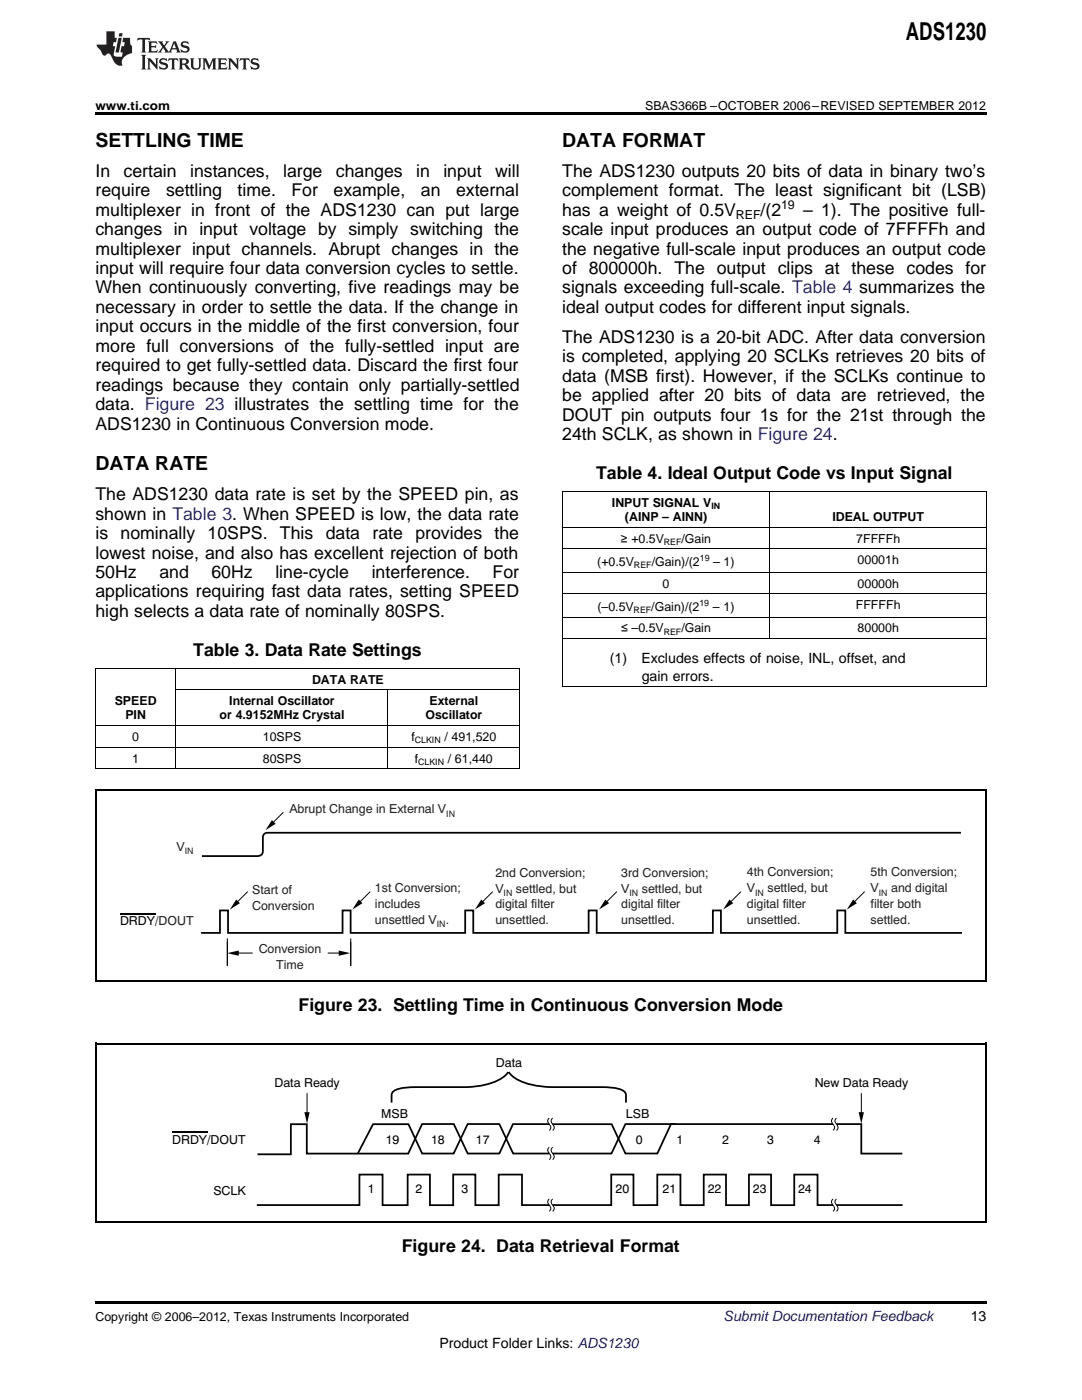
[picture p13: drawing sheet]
<svg xmlns="http://www.w3.org/2000/svg" width="216mm" height="279mm" viewBox="0 0 216 279" stroke-linecap="round" stroke-linejoin="round" font-family="sans-serif">
<defs><g id="words">
<text font-size="4.9" x="180.8" y="7.9">ADS1230</text>
<g font-size="3.9">
<text x="19" y="29.3">SETTLING TIME</text>
<text x="112.2" y="29.3">DATA FORMAT</text>
<text x="19" y="93.8">DATA RATE</text>
</g>
<g font-size="3.5">
<text x="19" y="35.3">In</text>
<text x="24.7" y="35.3">certain</text>
<text x="37.9" y="35.3">instances,</text>
<text x="56.5" y="35.3">large</text>
<text x="67" y="35.3">changes</text>
<text x="83" y="35.3">in</text>
<text x="88.5" y="35.3">input</text>
<text x="98.8" y="35.3">will</text>
<text x="112.2" y="35.3">The ADS1230 outputs 20 bits of data in binary two’s</text>
<text x="19" y="39.2">require</text>
<text x="33.1" y="39.2">settling</text>
<text x="47.4" y="39.2">time.</text>
<text x="58.2" y="39.2">For</text>
<text x="66.6" y="39.2">example,</text>
<text x="84" y="39.2">an</text>
<text x="91" y="39.2">external</text>
<text x="112.2" y="39.2">complement format. The least significant bit (LSB)</text>
<text x="19" y="43">multiplexer in front of the ADS1230 can put large</text>
<text x="19" y="46.9">changes in input voltage by simply switching the</text>
<text x="112.2" y="43">has a weight of 0.5V</text>
<text x="112.2" y="46.9">scale input produces an output code of 7FFFFh and</text>
<text x="151.8" y="43">/(2</text>
<text x="160.3" y="43">– 1). The positive full-</text>
<text x="19" y="50.8">multiplexer input channels. Abrupt changes in the</text>
<text x="112.2" y="50.8">the negative full-scale input produces an output code</text>
<text x="19" y="54.7">input will require four data conversion cycles to settle.</text>
<text x="19" y="58.6">When continuously converting, five readings may be</text>
<text x="112.2" y="54.7">of 800000h. The output clips at these codes for</text>
<text x="112.2" y="58.6">signals exceeding full-scale. Table 4 summarizes the</text>
<text x="19" y="62.4">necessary in order to settle the data. If the change in</text>
<text x="112.2" y="62.4">ideal output codes for different input signals.</text>
<text x="19" y="66.3">input occurs in the middle of the first conversion, four</text>
<text x="19" y="70.2">more full conversions of the fully-settled input are</text>
<text x="112.2" y="68.4">The ADS1230 is a 20-bit ADC. After data conversion</text>
<text x="19" y="74.1">required to get fully-settled data. Discard the first four</text>
<text x="19" y="78">readings because they contain only partially-settled</text>
<text x="112.2" y="72.3">is completed, applying 20 SCLKs retrieves 20 bits of</text>
<text x="112.2" y="76.2">data (MSB first). However, if the SCLKs continue to</text>
<text x="19" y="81.8">data. Figure 23 illustrates the settling time for the</text>
<text x="112.2" y="80.1">be applied after 20 bits of data are retrieved, the</text>
<text x="112.2" y="84">DOUT pin outputs four 1s for the 21st through the</text>
<text x="19" y="85.7">ADS1230 in Continuous Conversion mode.</text>
<text x="112.2" y="87.8">24th SCLK, as shown in Figure 24.</text>
<text x="119" y="95.6">Table 4. Ideal Output Code vs Input Signal</text>
<text x="19" y="99.8">The ADS1230 data rate is set by the SPEED pin, as</text>
<text x="19" y="103.7">shown in Table 3. When SPEED is low, the data rate</text>
<text x="19" y="107.6">is nominally 10SPS. This</text>
<text x="65" y="107.6">data rate</text>
<text x="82.9" y="107.6">provides the</text>
<text x="19" y="111.5">lowest noise, and also has excellent rejection of both</text>
<text x="19" y="115.4">50Hz</text>
<text x="19" y="119.2">applications requiring fast data rates, setting SPEED</text>
<text x="31.8" y="115.4">and</text>
<text x="42.2" y="115.4">60Hz</text>
<text x="54.9" y="115.4">line-cycle</text>
<text x="74.2" y="115.4">interference.</text>
<text x="98.3" y="115.4">For</text>
<text x="19" y="123.1">high selects a data rate of nominally 80SPS.</text>
<text x="38.6" y="130.9">Table 3. Data Rate Settings</text>
<text x="59.6" y="201.8">Figure 23. Settling Time in Continuous Conversion Mode</text>
<text x="80.2" y="249.9">Figure 24. Data Retrieval Format</text>
</g>
<g font-size="2.8">
<text x="121.7" y="132.3">(1)</text>
<text x="128" y="132.3">Excludes effects of noise, INL, offset, and</text>
<text x="128.1" y="135.8">gain errors.</text>
<text x="193.7" y="263.6">13</text>
<text x="87.7" y="269">Product Folder Links: ADS1230</text>
</g>
<text font-size="2.8" fill="#0000c8" x="144.4" y="263.6">Submit Documentation Feedback</text>
<g font-size="2.5">
<text x="19" y="21.9">www.ti.com</text>
<text x="128.7" y="21.9">SBAS366B –OCTOBER 2006–REVISED SEPTEMBER 2012</text>
<text x="155.9" y="41.6">19</text>
<text x="146.8" y="43.7">REF</text>
<text x="122.1" y="101.2">INPUT SIGNAL V</text>
<text x="124.7" y="104">(AINP – AINN)</text>
<text x="166.1" y="104">IDEAL OUTPUT</text>
<text x="119.2" y="113">(+0.5V</text>
<text x="123.9" y="108.3">≥ +0.5V</text>
<text x="130" y="113">/Gain)/(2</text>
<text x="136" y="108.3">/Gain</text>
<text x="142.3" y="113">– 1)</text>
<text x="170.9" y="108.3">7FFFFh</text>
<text x="171.1" y="112.6">00001h</text>
<text x="132.2" y="117.3">0</text>
<text x="171.1" y="117.3">00000h</text>
<text x="119.2" y="121.9">(–0.5V</text>
<text x="130" y="121.9">/Gain)/(2</text>
<text x="142.2" y="121.9">– 1)</text>
<text x="170.8" y="121.6">FFFFFh</text>
<text x="123.9" y="126.2">≤ –0.5V</text>
<text x="136" y="126.2">/Gain</text>
<text x="171.1" y="126.2">80000h</text>
<text x="62.3" y="136.5">DATA RATE</text>
<text x="22.9" y="140.8">SPEED</text>
<text x="25" y="143.6">PIN</text>
<text x="43.8" y="143.6">or 4.9152MHz Crystal</text>
<text x="45.8" y="140.8">Internal Oscillator</text>
<text x="84.9" y="143.6">Oscillator</text>
<text x="85.7" y="140.8">External</text>
<text x="26.4" y="147.9">0</text>
<text x="52.5" y="147.9">10SPS</text>
<text x="82.1" y="147.9">f</text>
<text x="88.7" y="147.9">/ 491,520</text>
<text x="26.4" y="152.2">1</text>
<text x="52.5" y="152.2">80SPS</text>
<text x="82.8" y="152.2">f</text>
<text x="89.4" y="152.2">/ 61,440</text>
<text x="19" y="263.6">Copyright © 2006–2012, Texas Instruments Incorporated</text>
</g>
<g font-size="2.5" fill="#231f20">
<text x="57.7" y="162.3">Abrupt Change in External V</text>
<text x="35.2" y="169.7">V</text>
<text x="50.3" y="178.4">Start of</text>
<text x="74.8" y="178">1st Conversion;</text>
<text x="98.9" y="174.9">2nd Conversion;</text>
<text x="98.9" y="178.1">V</text>
<text x="102.9" y="178.1">settled, but</text>
<text x="124" y="174.9">3rd Conversion;</text>
<text x="124" y="178.1">V</text>
<text x="128.1" y="178.1">settled, but</text>
<text x="149" y="174.9">4th Conversion;</text>
<text x="149" y="178.1">V</text>
<text x="153.1" y="178.1">settled, but</text>
<text x="173.7" y="174.9">5th Conversion;</text>
<text x="173.7" y="178.1">V</text>
<text x="177.8" y="178.1">and digital</text>
<text x="50.3" y="181.6">Conversion</text>
<text x="74.8" y="181.1">includes</text>
<text x="74.8" y="184.3">unsettled V</text>
<text x="88.9" y="184.3">.</text>
<text x="98.9" y="181.3">digital filter</text>
<text x="98.9" y="184.5">unsettled.</text>
<text x="124" y="181.3">digital filter</text>
<text x="124" y="184.5">unsettled.</text>
<text x="149" y="181.3">digital filter</text>
<text x="149" y="184.4">unsettled.</text>
<text x="173.7" y="181.3">filter both</text>
<text x="173.7" y="184.4">settled.</text>
<text x="51.6" y="190.1">Conversion</text>
<text x="55.1" y="193.3">Time</text>
</g>
<g font-size="2.5" fill="#010202">
<text x="23.9" y="184.7">DRDY/DOUT</text>
<text x="99" y="212.9">Data</text>
<text x="54.8" y="216.9">Data Ready</text>
<text x="162.6" y="216.9">New Data Ready</text>
<text x="76.1" y="223">MSB</text>
<text x="124.9" y="223">LSB</text>
<text x="34.4" y="228.3">DRDY/DOUT</text>
<text x="77" y="228.3">19</text>
<text x="86" y="228.3">18</text>
<text x="95" y="228.3">17</text>
<text x="126.9" y="228.3">0</text>
<text x="135" y="228.3">1</text>
<text x="144.1" y="228.3">2</text>
<text x="153.1" y="228.3">3</text>
<text x="162.4" y="228.3">4</text>
<text x="42.6" y="238.4">SCLK</text>
<text x="73.4" y="238.2">1</text>
<text x="82.9" y="238.2">2</text>
<text x="92.1" y="238.2">3</text>
<text x="122.8" y="238.2">20</text>
<text x="132.2" y="238.2">21</text>
<text x="141.2" y="238.2">22</text>
<text x="150.2" y="238.2">23</text>
<text x="159.2" y="238.2">24</text>
</g>
<g font-size="1.8">
<text x="142" y="101.7">IN</text>
<text x="126.5" y="113.5">REF</text>
<text x="132.5" y="108.8">REF</text>
<text x="139.6" y="112">19</text>
<text x="126.4" y="122.4">REF</text>
<text x="139.6" y="120.9">19</text>
<text x="132.4" y="126.7">REF</text>
<text x="82.8" y="148.4">CLKIN</text>
<text x="83.4" y="152.7">CLKIN</text>
</g>
<g font-size="1.8" fill="#231f20">
<text x="89" y="163">IN</text>
<text x="36.9" y="170.4">IN</text>
<text x="100.5" y="178.8">IN</text>
<text x="125.6" y="178.8">IN</text>
<text x="150.7" y="178.8">IN</text>
<text x="175.4" y="178.8">IN</text>
<text x="87.2" y="185">IN</text>
</g>
</g></defs>
<path d="M109.6 224.3h-7.2l-2.8 5.9h-6.3l-2.8-5.9h-6.3l-2.7 5.9h-20.3v-5.8h-3.2v6h-6.6M109.6 230.2h-7.2l-2.8-5.9h-6.3l-2.8 5.9h-6.3l-2.7-5.8h-7.1l-3 5.8M110.3 224.4h11.7l2.8 5.8h6.4l2.7-5.9h38v5.9h8.2M134.9 224.3h-10.1l-2.8 5.9h-11.7M51.2 240.5h20.5v-6.1h4.6v6.1h5v-6.1h4.5v6.1h4.6v-6.1h4.5v6.1h4.6v-6.1h4.7v6.1h5.4M110.3 240.5h11.7v-6.1h4.4v6.1h4.8v-6.1h4.6v6.1h4.6v-6.1h4.5v6.1h4.5v-6.1h4.5v6.1h4.6v-6.1h4.6v6.1h17" fill="none" stroke="#010202" stroke-width=".35"/>
<path d="M61.3 218.2v4.7M109.6 223.1a.76 .76 0 0 0 0 1.3 .76 .76 0 0 1 0 1.2M109.6 229a.76 .76 0 0 0 0 1.2 .76 .76 0 0 1 0 1.2M109.6 239.3a.76 .76 0 0 0 0 1.2 .76 .76 0 0 1 0 1.2M110.3 223.1a.76 .76 0 0 0 0 1.3 .76 .76 0 0 1 0 1.2M110.3 229a.76 .76 0 0 0 0 1.2 .76 .76 0 0 1 0 1.2M110.3 239.3a.76 .76 0 0 0 0 1.2 .76 .76 0 0 1 0 1.2M166.2 223.1a.76 .76 0 0 0 0 1.3 .76 .76 0 0 1 0 1.2M166.9 223.1a.76 .76 0 0 0 0 1.3 .76 .76 0 0 1 0 1.2" fill="none" stroke="#010202" stroke-width=".2"/>
<path d="M34.4 225.9h6.9" fill="none" stroke="#010202" stroke-width=".25"/>
<path d="M60.7 222h1.1l-.5 2.3z" fill="#010202"/>
<path d="M171.9 218.2v4.7" fill="none" stroke="#010202" stroke-width=".2"/>
<path d="M171.3 222h1.1l-.5 2.3z" fill="#010202"/>
<path d="M166.2 224.1l.4-.1 .4 .6h-.5z" fill-rule="evenodd" fill="#fff"/>
<path d="M166.2 239.3a.76 .76 0 0 0 0 1.2 .76 .76 0 0 1 0 1.3M166.9 239.3a.76 .76 0 0 0 0 1.2 .76 .76 0 0 1 0 1.3" fill="none" stroke="#010202" stroke-width=".2"/>
<path d="M166.2 240.3l.4-.1 .4 .6h-.5z" fill-rule="evenodd" fill="#fff"/>
<path d="M191.8 166.2h-136.6a4 4 0 0 0-2.5 .2 3.3 3.3 0 0 0-.2 2.4 1.95 1.95 0 0 1-.5 1.9l-.7 .2h-11M101.4 213.9l-.1 .3a9.4 9.4 0 0 1-6.6 2.6l-13.6 .2a4.1 4.1 0 0 0-2.9 1.1l-.1 1.9M101.5 213.9l.4 .6a9.8 9.8 0 0 0 6.4 2.3l13.6 .2a4.2 4.2 0 0 1 2.9 1.1l.1 1.9" fill="none" stroke="#010202" stroke-width=".35"/>
<path d="M23.9 182.3h7" fill="none" stroke="#010202" stroke-width=".25"/>
<path d="M54.3 163.7l.7 .7-2 1.3z" fill="#010202"/>
<path d="M56.6 162.1l-2.6 2.6" fill="none" stroke="#010202" stroke-width=".2"/>
<path d="M47.1 179.5l.8 .8-2 1.2z" fill="#010202"/>
<path d="M49.4 177.9l-2.5 2.6" fill="none" stroke="#010202" stroke-width=".2"/>
<path d="M71.6 179.5l.7 .8-2 1.2z" fill="#010202"/>
<path d="M73.9 177.9l-2.6 2.6" fill="none" stroke="#010202" stroke-width=".2"/>
<path d="M96 179.5l.8 .8-2 1.2z" fill="#010202"/>
<path d="M98.3 177.9l-2.5 2.6" fill="none" stroke="#010202" stroke-width=".2"/>
<path d="M120.8 179.5l.7 .8-2 1.2z" fill="#010202"/>
<path d="M123.1 177.9l-2.6 2.6" fill="none" stroke="#010202" stroke-width=".2"/>
<path d="M145.6 179.5l.7 .8-2 1.2z" fill="#010202"/>
<path d="M147.9 177.9l-2.6 2.6" fill="none" stroke="#010202" stroke-width=".2"/>
<path d="M40.1 186.2h3.8v-4.5h1.6v4.5h22.9v-4.5h1.6v4.5h22.8v-4.5h1.6v4.5h23.1v-4.5h1.6v4.5h23.1v-4.5h1.7v4.5h23.2v-4.5h1.6v4.5h23.3" fill="none" stroke="#010202" stroke-width=".35"/>
<path d="M170.2 179.5l.8 .8-2 1.2z" fill="#010202"/>
<path d="M172.5 177.9l-2.5 2.6" fill="none" stroke="#010202" stroke-width=".2"/>
<g fill="#010202">
<path d="M45.3 190.2l2.3-.5v1z"/>
<path d="M67.6 189.7l2.3 .5-2.3 .5z"/>
</g>
<path d="M45.4 188v4.8zM45.4 187.3v5.5zM47.4 190.2h3M65.4 190.2h3M70 188v4.8zM70 187.3v5.5z" fill="none" stroke="#010202" stroke-width=".2"/>
<path d="M45.4 187.3v5.5M70 187.3v5.5" fill="none" stroke="#231f20" stroke-width=".2"/>
<g fill="#231f20">
<path d="M27.5 7.6l-.1 .5 .4-.2h.6v.1v2.1l-.2 .4h1l-.3-.4v-2.1l.1-.1h.5l.5 .2-.2-.5zM29.5 8.3l.2 .3v1.5l-.2 .4h1.8l.2-.6a1.04 1.04 0 0 1-1.3 .2v-.7h.6l.3 .2v-.6l-.3 .2h-.6v-.6l.8-.1 .4 .3-.2-.5zM31.5 8.3l.9 1.1-.9 1.1h.8l-.2-.2 .5-.7 .4 .7-.2 .2h1.5l-.1-.2 .1-.4h.9l.1 .4-.2 .2h1l-.3-.3-.7-1.9h-.5l-.9 2-.8-1 .9-1h-.8l.1 .3-.3 .5-.4-.6 .2-.2zM34.7 8.6l.4 1h-.7zM36.3 8.4a.63 .63 0 0 0-.2 .7 .63 .63 0 0 0 .6 .4l.6 .2 .1 .2a.75 .75 0 0 1-.7 .4 .75 .75 0 0 1-.6-.5l.1 .7 .1-.1a1.11 1.11 0 0 0 1.5-.6 1.13 1.13 0 0 0-1.2-.8l-.1-.4a1.04 1.04 0 0 1 1.2 .2l-.2-.5-.1 .1-.5-.2zM28.2 10.9l.2 .4v2.2l-.2 .4h1l-.3-.4v-2.2l.3-.4zM29.3 11.6l.3 .4v1.5l-.3 .4h.8l-.2-.4v-1.3l1.5 1.7v-1.9l.2-.4h-.7l.2 .4v.9l-1.1-1.3zM32 11.8a.62 .62 0 0 0-.2 .7 .62 .62 0 0 0 .6 .4l.6 .1 .1 .3a.76 .76 0 0 1-.7 .3 .76 .76 0 0 1-.6-.4l.1 .7 .1-.1a1.11 1.11 0 0 0 1.5-.6 1.13 1.13 0 0 0-1.2-.8l-.1-.4a1.04 1.04 0 0 1 1.2 .2l-.2-.6-.1 .1-.5-.1zM33.7 11.6l-.2 .6a.61 .61 0 0 1 .8-.3v1.6l-.2 .4h.9l-.2-.4v-1.6a.63 .63 0 0 1 .8 .3l-.2-.6zM35.6 11.6l.3 .4v1.5l-.3 .4h1l-.2-.2v-.8l.5 .2a.76 .76 0 0 0 1.2 .7l-1-1a.58 .58 0 0 0 .6-.5 .58 .58 0 0 0-.5-.6zM36.4 11.9h.1a.45 .45 0 0 1 .5 .1 .45 .45 0 0 1 .1 .5l-.7 .2zM37.9 11.6l.2 .2a2.17 2.17 0 0 0 .3 1.9 .99 .99 0 0 0 1.6-.6v-1.1l.2-.4h-.7l.2 .2a1.92 1.92 0 0 1-.2 1.8 .6 .6 0 0 1-.9-.5v-1.1l.2-.4zM40.4 11.6l.2 .4v1.5l-.2 .4h.7l-.2-.4v-1.4l.8 1.8 .8-1.8v1.4l-.2 .4h.9l-.2-.4v-1.5l.2-.4h-.8l-.6 1.5-.6-1.5zM43.4 11.6l.2 .4v1.5l-.2 .4h1.8l.2-.6a1.04 1.04 0 0 1-1.3 .1v-.6h.5l.4 .2v-.6l-.4 .2h-.5v-.7h.8l.3 .3-.1-.6zM45.5 11.6l.2 .4v1.5l-.2 .4h.7l-.2-.4v-1.3l1.5 1.7v-1.9l.2-.4h-.7l.2 .4v.9l-1.1-1.3zM47.9 11.6l-.1 .6a.61 .61 0 0 1 .8-.3v1.6l-.3 .4h1l-.3-.4 .1-1.6a.63 .63 0 0 1 .7 .3l-.1-.6zM50.2 11.8a.62 .62 0 0 0-.2 .7 .62 .62 0 0 0 .6 .4l.6 .1 .2 .3a.76 .76 0 0 1-.8 .3 .76 .76 0 0 1-.6-.4l.1 .7 .2-.1a1.11 1.11 0 0 0 1.5-.6 1.13 1.13 0 0 0-1.3-.8l-.1-.4a1.04 1.04 0 0 1 1.2 .2l-.1-.6-.2 .1-.5-.1z"/>
<path d="M21.2 6.3v2.6h-1.9l.1 .4 .7 .9a.91 .91 0 0 0 1 .8 .56 .56 0 0 1 .5-.3 .56 .56 0 0 1 .5 .3l.4 .8a1.53 1.53 0 0 0 1.9 1.2 1.54 1.54 0 0 1 1-2.1l.9-.3v-1.4a1.52 1.52 0 0 1-.3-1.6h-1.4l-.2 .8h.5l-.2 .8h-.4l-.2 1v.2l.4 .1-.2 .8a1.93 1.93 0 0 1-1.6-.3l.3-1.8h-.5l.2-.8h.4l.2-.8h-.4v-1.3zM23.6 7.6l-.6 2.9h.7l.6-2.9zM23.8 6.6l-.1 .7h.6l.2-.7z"/>
</g>
<path d="M19 22.5h177.8v.5h-177.8zM19 259.7h177.8v.5h-177.8z" fill="#000"/>
<path d="M19 157.7h177.8M19.2 157.5v38.4M196.7 157.5v38.4M19 195.8h177.8M19 208.3h177.8M19.2 208.1v36M196.7 208.1v36M19 243.9h177.8" fill="none" stroke="#000" stroke-width=".35"/>
<g fill="none" stroke="#000" stroke-width=".2">
<path d="M112.2 98.1h84.6M112.2 98.1v39M153.6 98.1v29.4M196.8 98.1v39M112.2 118.5h84.6M112.2 114.2h84.6M112.2 109.5h84.6M112.2 105.2h84.6M19 133.4h84.7M19.1 133.4v20.1M35.1 133.4v20.1M35.1 137.7h68.6"/>
<path d="M77.4 137.7v15.8M103.7 133.4v20.1M112.2 137h84.6M112.2 127.4h84.6M112.2 123.1h84.6M19 153.4h84.7M19 149.1h84.7M19 144.8h84.7"/>
</g>
<use href="#words"/>
</svg>
